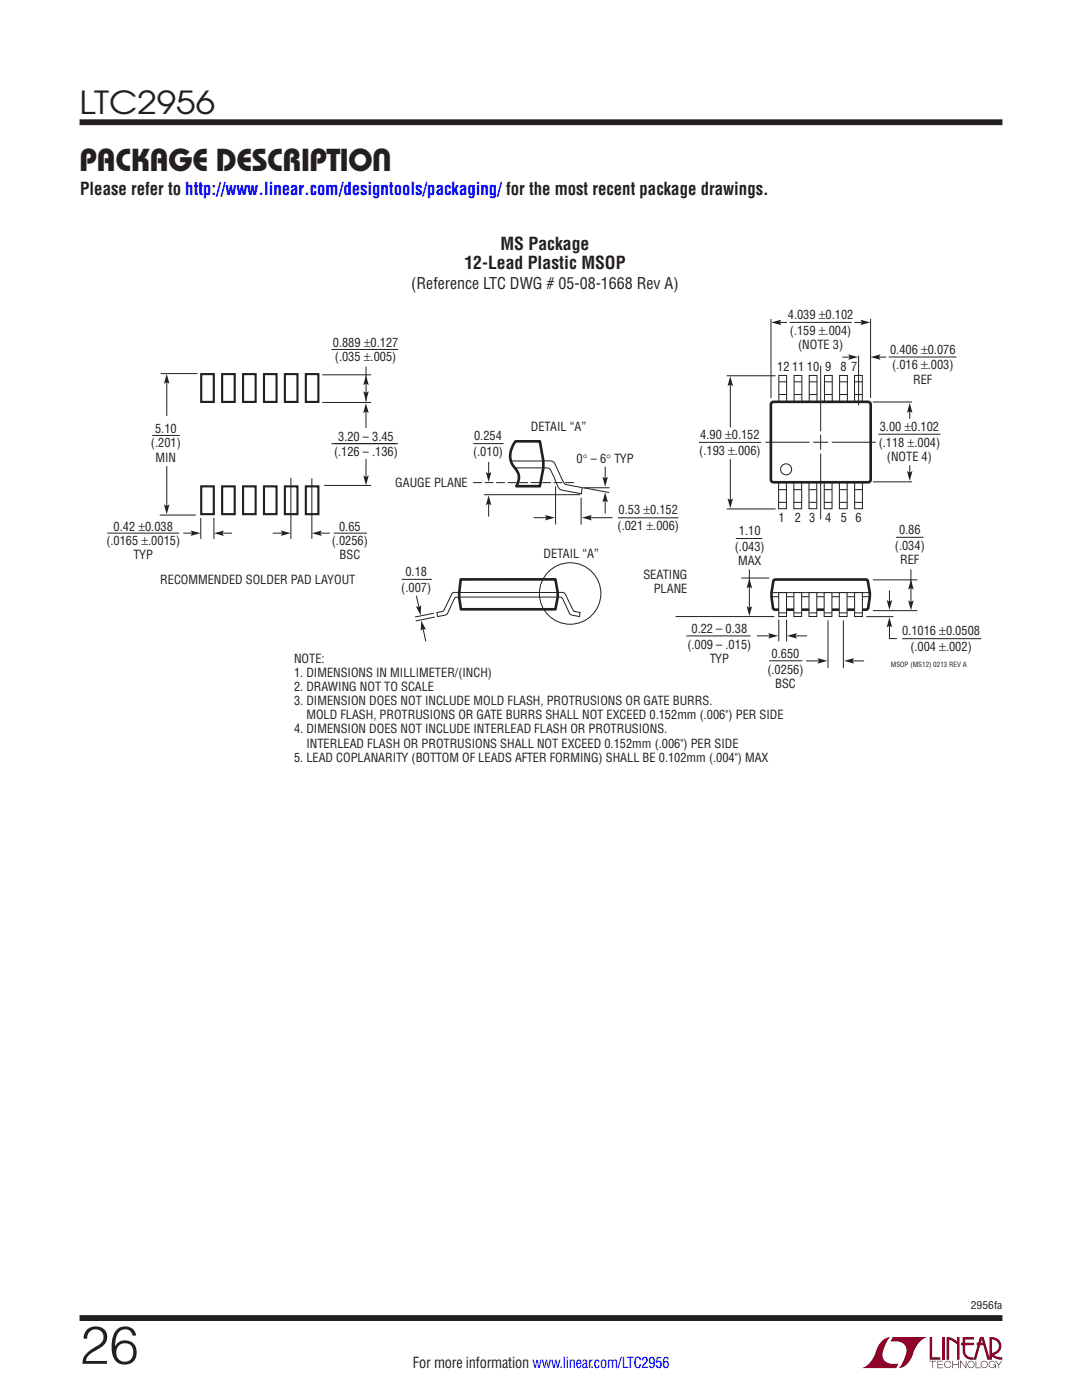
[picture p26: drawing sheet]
<svg xmlns="http://www.w3.org/2000/svg" width="216mm" height="279mm" viewBox="0 0 216 279" stroke-linecap="round" stroke-linejoin="round" font-family="sans-serif">
<defs><g id="words">
<text font-size="10.6" fill="#231f20" x="15.9" y="272.2">26</text>
<g font-size="6.3" fill="#231f20">
<text x="15.9" y="22.8">LTC2956</text>
<text x="15.9" y="34.1">PACKAGE DESCRIPTION</text>
</g>
<g font-size="3.5" fill="#231f20">
<text x="16" y="38.8">Please refer to http://www.linear.com/designtools/packaging/ for the most recent package drawings.</text>
<text x="92.7" y="53.8">12-Lead Plastic MSOP</text>
<text x="99.9" y="49.9">MS Package</text>
</g>
<text font-size="3.2" fill="#231f20" x="82.1" y="57.6">(Reference LTC DWG # 05-08-1668 Rev A)</text>
<text font-size="3" fill="#231f20" x="82.4" y="273.1">For more information www.linear.com/LTC2956</text>
<g font-size="2.5" fill="#231f20">
<text x="157.2" y="63.6">4.039 ±0.102</text>
<text x="66.4" y="69.2">0.889 ±0.127</text>
<text x="157.6" y="66.8">(.159 ±.004)</text>
<text x="159.3" y="69.6">(NOTE 3)</text>
<text x="177.6" y="70.6">0.406 ±0.076</text>
<text x="66.8" y="72.1">(.035 ±.005)</text>
<text x="155.1" y="74.1">12 11 10 9</text>
<text x="167.7" y="74.1">8 7</text>
<text x="178" y="73.7">(.016 ±.003)</text>
<text x="182.2" y="76.6">REF</text>
<text x="30.1" y="89.3">(.201)</text>
<text x="30.9" y="86.5">5.10</text>
<text x="67.5" y="88.1">3.20 – 3.45</text>
<text x="94.6" y="87.8">0.254</text>
<text x="105.9" y="86">DETAIL “A”</text>
<text x="139.7" y="87.6">4.90 ±0.152</text>
<text x="175.3" y="89.1">(.118 ±.004)</text>
<text x="175.5" y="86">3.00 ±0.102</text>
<text x="31" y="92.1">MIN</text>
<text x="66.7" y="90.9">(.126 – .136)</text>
<text x="94.4" y="91">(.010)</text>
<text x="115.1" y="92.3">0° – 6° TYP</text>
<text x="139.5" y="90.8">(.193 ±.006)</text>
<text x="177" y="92">(NOTE 4)</text>
<text x="78.9" y="97.2">GAUGE PLANE</text>
<text x="22.7" y="106">0.42 ±0.038</text>
<text x="67.7" y="105.9">0.65</text>
<text x="123.2" y="105.8">(.021 ±.006)</text>
<text x="123.4" y="102.7">0.53 ±0.152</text>
<text x="147.4" y="106.8">1.10</text>
<text x="155.3" y="104.2">1</text>
<text x="158.6" y="104.2">2 3</text>
<text x="164.6" y="104.2">4</text>
<text x="167.8" y="104.2">5 6</text>
<text x="179.4" y="106.5">0.86</text>
<text x="21.2" y="108.8">(.0165 ±.0015)</text>
<text x="26.7" y="111.6">TYP</text>
<text x="66.2" y="108.7">(.0256)</text>
<text x="67.8" y="111.6">BSC</text>
<text x="108.5" y="111.3">DETAIL “A”</text>
<text x="146.6" y="109.9">(.043)</text>
<text x="147.3" y="112.8">MAX</text>
<text x="178.6" y="109.7">(.034)</text>
<text x="179.6" y="112.5">REF</text>
<text x="32" y="116.5">RECOMMENDED SOLDER PAD LAYOUT</text>
<text x="80.1" y="118.1">(.007)</text>
<text x="80.9" y="114.9">0.18</text>
<text x="128.4" y="115.5">SEATING</text>
<text x="130.5" y="118.4">PLANE</text>
<text x="137.2" y="129.5">(.009 – .015)</text>
<text x="138" y="126.3">0.22 – 0.38</text>
<text x="154" y="131.3">0.650</text>
<text x="180" y="126.8">0.1016 ±0.0508</text>
<text x="181.7" y="129.9">(.004 ±.002)</text>
<text x="58.7" y="132.3">NOTE:</text>
<text x="58.7" y="135.1">1. DIMENSIONS IN MILLIMETER/(INCH)</text>
<text x="58.7" y="137.9">2. DRAWING NOT TO SCALE</text>
<text x="141.6" y="132.3">TYP</text>
<text x="153.1" y="134.4">(.0256)</text>
<text x="154.7" y="137.3">BSC</text>
<text x="58.7" y="140.7">3. DIMENSION DOES NOT INCLUDE MOLD FLASH, PROTRUSIONS OR GATE BURRS.</text>
<text x="61.1" y="143.6">MOLD FLASH, PROTRUSIONS OR GATE BURRS SHALL NOT EXCEED 0.152mm (.006&quot;) PER SIDE</text>
<text x="58.7" y="146.4">4. DIMENSION DOES NOT INCLUDE INTERLEAD FLASH OR PROTRUSIONS.</text>
<text x="61.1" y="149.2">INTERLEAD FLASH OR PROTRUSIONS SHALL NOT EXCEED 0.152mm (.006&quot;) PER SIDE</text>
<text x="58.7" y="152">5. LEAD COPLANARITY (BOTTOM OF LEADS AFTER FORMING) SHALL BE 0.102mm (.004&quot;) MAX</text>
</g>
<text font-size="2.1" fill="#231f20" x="193.7" y="261.2">2956fa</text>
<text font-size="1.4" fill="#231f20" x="177.8" y="133">MSOP (MS12) 0213 REV A</text>
</g></defs>
<g fill="#900126">
<path d="M185.5 266.8h.5v4.1h1.6v.5h-2.1z"/>
<path d="M176.2 267.4l1-.5h.5h-.1a6.2 6.2 0 0 0-1.4 4 2.58 2.58 0 0 0 3.1 1.3l-.5 .8h-6.9a4.9 4.9 0 0 0 3-3.8l.4-.7z"/>
<path d="M178.1 266.9h7a4.9 4.9 0 0 0-3.1 3.7 3.2 3.2 0 0 1-2.7 2.4h.1a6.2 6.2 0 0 0 1.4-4.1 2.58 2.58 0 0 0-3.1-1.2z"/>
<path d="M188 266.8h.5v4.6h-.5z"/>
<path d="M188.9 266.8l1 .2 1.1 .7v-.9h.5v4.6h-.5v-3.1l-1.6-.9v4h-.5z"/>
<path d="M185.5 271.6h1.3v.1h-.6v1.3h-.1v-1.3h-.6z"/>
<path d="M187 271.6h1.2v.1h-1v.5h.9v.2h-.9v.5h1v.1h-1.2z"/>
<path d="M190 271.6h.2v.6h1v-.6h.1v1.4h-.1v-.6h-1v.6h-.2z"/>
<path d="M191.6 271.6h.1l1 1.2v-1.2h.1v1.4l-1.1-1.2v1.2h-.1z"/>
<path d="M194.7 271.6h.1v1.3h.9v.1h-1z"/>
<path d="M198.6 271.6h.2l.5 .7 .5-.7h.2l-.6 .8v.6h-.2v-.6z"/>
<path d="M192.1 266.8h2.2v.5h-1.7v.7h1.7v.5h-1.7v1.1a1.32 1.32 0 0 0 1.7 1.3v.5l1.2-4.6h.8l1.1 4.1v-4.1a1.84 1.84 0 0 1 2.4 1.4 1.84 1.84 0 0 1-1.5 2.2l.8 .4 .9 .1v.5l-1.2-.2-1-.6v-.6a1.34 1.34 0 0 0 1.5-1.2 1.34 1.34 0 0 0-1.4-1.5v4.1h-.9l-.8-2.9h-1.3v-.5h1.2l-.2-.7-1.1 4.1a2.06 2.06 0 0 1-2.7-1.3v-1.6h-.4v-.5h.4z"/>
<path d="M193.2 271.8a.72 .72 0 0 1 1.2 .1 .72 .72 0 0 1-.4 1.1 .72 .72 0 0 1-1-.7h.2a.59 .59 0 0 0 .8 .5 .59 .59 0 0 0 .2-.9 .59 .59 0 0 0-1 .2v.2h-.2z"/>
<path d="M195.9 271.8a.72 .72 0 0 1 1.1 .1 .72 .72 0 0 1-.4 1.1 .72 .72 0 0 1-.9-.7h.1a.59 .59 0 0 0 .8 .5 .59 .59 0 0 0 .2-.9 .59 .59 0 0 0-.9 .2l-.1 .2h-.1z"/>
<path d="M197.5 271.8a.72 .72 0 0 1 1.2 .2h-.2a.59 .59 0 0 0-.9-.1 .59 .59 0 0 0 .1 .9 .59 .59 0 0 0 .9-.4h-.5v-.1h.6v.7h-.1v-.3a.73 .73 0 0 1-1.1 .2 .73 .73 0 0 1 0-1.1z"/>
<path d="M188.6 271.8a.71 .71 0 0 1 1.2 .3h-.1a.59 .59 0 0 0-.9-.3 .59 .59 0 0 0-.1 1 .59 .59 0 0 0 1-.3h.1a.73 .73 0 0 1-1.1 .4 .73 .73 0 0 1-.1-1.1z"/>
</g>
<path d="M15.9 24.4h184.1M15.9 263h184.1" fill="none" stroke="#231f20" stroke-width="1.2" stroke-linecap="butt"/>
<path d="M123.3 103.3h12.1" fill="none" stroke="#231f20" stroke-width=".2"/>
<path d="M91.9 115.6h18.9l.5 2.6v1l-.5 2.4h-18.8l-.4-2.4z" fill="#fff"/>
<path d="M91.9 115.6h18.9l.5 2.6v1l-.5 2.4h-18.8l-.4-2.4z" fill="none" stroke="#231f20" stroke-width=".53"/>
<g fill="none" stroke="#231f20" stroke-width=".2">
<path d="M110.9 97.1v7.6M116 99.3v5.4M80.1 115.6h6.1M91.7 119.2h-.4a.62 .62 0 0 0-.7 .5l-1.1 2.2a1.27 1.27 0 0 1-1.4 1l-.8 .2-.1-.9 .5-.1a.97 .97 0 0 0 1.1-.7l1-2.1a1.14 1.14 0 0 1 1-1.1h20.5a1.65 1.65 0 0 1 1.5 .3l1.4 2.9a.96 .96 0 0 0 1.1 .7l.5 .1-.2 .9-1.1-.3a1.04 1.04 0 0 1-1.1-.9l-1-2.2a.85 .85 0 0 0-1.1-.5h-19.8M117.6 103.3h4.6M146.8 107.5h5.3M147.9 115.4h5.6M149.5 113.6v7.9M153.9 118.3h19.7M154 119.1h19.6M178.8 107.2h5.5M86.6 122.4l-3.8 .7"/>
<path d="M86.7 123.1l-3.8 .8M134.8 123.1h19.7M136.9 126.9h12.9M153.5 131.9h6.6M155.4 123.7v4.3M157 123.7v4.3M165.2 123.8v9.5M168.3 123.8v9.5M172.9 123.1h5.4M174.2 121.9h8.9"/>
</g>
<path d="M116.1 103.3l2-.5-.3 .5 .3 .6z" fill="#231f20"/>
<path d="M106.5 103.3h2.7" fill="none" stroke="#231f20" stroke-width=".2"/>
<path d="M108.7 102.8l2 .5-2 .6 .4-.6z" fill="#231f20"/>
<path d="M83.1 118.9l.5 2.4" fill="none" stroke="#231f20" stroke-width=".2"/>
<path d="M83 121l.6 .2 .4-.4-.1 2z" fill="#231f20"/>
<path d="M84.4 125.3l.6 2.7" fill="none" stroke="#231f20" stroke-width=".2"/>
<g fill="#231f20">
<path d="M84.1 123.9l.9 1.8-.6-.2-.5 .4z"/>
<path d="M149 121l.5 .3 .6-.3-.6 2z"/>
<path d="M149.5 115.4l.6 2-.6-.3-.5 .3z"/>
</g>
<path d="M181.8 113.6v6.7" fill="none" stroke="#231f20" stroke-width=".2"/>
<g fill="#231f20">
<path d="M181.2 119.8l.6 .3 .5-.3-.5 2z"/>
<path d="M181.8 115.7l.5 1.9-.5-.3-.6 .3z"/>
</g>
<path d="M158.6 126.9h2.4" fill="none" stroke="#231f20" stroke-width=".2"/>
<path d="M157 126.9l2-.5-.3 .5 .3 .5z" fill="#231f20"/>
<path d="M151 126.9h2.8" fill="none" stroke="#231f20" stroke-width=".2"/>
<path d="M153.3 126.4l2 .5-2 .5 .3-.5z" fill="#231f20"/>
<path d="M170 131.9h2.4" fill="none" stroke="#231f20" stroke-width=".2"/>
<path d="M168.4 131.9l2-.6-.3 .6 .3 .5z" fill="#231f20"/>
<path d="M160.9 131.9h2.7" fill="none" stroke="#231f20" stroke-width=".2"/>
<path d="M163.1 131.3l2 .6-2 .5 .3-.5z" fill="#231f20"/>
<path d="M177.5 117.8v2.4" fill="none" stroke="#231f20" stroke-width=".2"/>
<path d="M176.9 119.8l.6 .3 .5-.3-.5 1.9z" fill="#231f20"/>
<path d="M177.5 124.7v2.7h1.5" fill="none" stroke="#231f20" stroke-width=".2"/>
<path d="M177.5 123.2l.5 2-.5-.3-.6 .3z" fill="#231f20"/>
<path d="M154.4 115.8l.3-.1h18.1l.3 .1a8.8 8.8 0 0 1-.1 5.8l-18.4 .1-.3-.2a10.4 10.4 0 0 1 .1-5.7z" fill="none" stroke="#231f20" stroke-width=".53"/>
<path d="M155.4 118.3h1.5v4.7h-1.5z" fill="#fff"/>
<path d="M155.4 118.3h1.5v4.7h-1.5zM155.4 122.3h1.5" fill="none" stroke="#231f20" stroke-width=".2"/>
<path d="M158.4 118.3h1.6v4.7h-1.6z" fill="#fff"/>
<path d="M158.4 118.3h1.6v4.7h-1.6zM158.5 122.3h1.5" fill="none" stroke="#231f20" stroke-width=".2"/>
<path d="M161.4 118.3h1.6v4.7h-1.6z" fill="#fff"/>
<path d="M161.4 118.3h1.6v4.7h-1.6zM161.5 122.3h1.5" fill="none" stroke="#231f20" stroke-width=".2"/>
<path d="M164.4 118.3h1.6v4.7h-1.6z" fill="#fff"/>
<path d="M164.4 118.3h1.6v4.7h-1.6zM164.5 122.3h1.5" fill="none" stroke="#231f20" stroke-width=".2"/>
<path d="M167.5 118.3h1.5v4.7h-1.5z" fill="#fff"/>
<path d="M167.5 118.3h1.5v4.7h-1.5zM167.5 122.3h1.5" fill="none" stroke="#231f20" stroke-width=".2"/>
<path d="M170.5 118.3h1.6v4.7h-1.6z" fill="#fff"/>
<path d="M94.5 88.5h6M170.5 118.3h1.6v4.7h-1.6zM174.2 115.7h8.9M170.6 122.3h1.5" fill="none" stroke="#231f20" stroke-width=".2"/>
<path d="M102.9 88.1h4.8l.7 3.9v1.4l-.7 3.6h-4.7a3.1 3.1 0 0 0-.6-4.1 4.3 4.3 0 0 1 .5-4.8z" fill="#fff"/>
<path d="M102.9 88.1h4.8l.7 3.9v1.4l-.7 3.6h-4.7a3.1 3.1 0 0 0-.6-4.1 4.3 4.3 0 0 1 .5-4.8z" fill="none" stroke="#231f20" stroke-width=".53"/>
<path d="M97.5 92.2v2.5M102.1 92h7.7a1.25 1.25 0 0 1 1.2 1.1l1.3 2.8a1.23 1.23 0 0 0 1.3 .9l2.6 .5-.2 1.2-2.8-.5a2.07 2.07 0 0 1-1.9-.9l-1.1-2.5a1.4 1.4 0 0 0-1.8-1.2h-5.7" fill="none" stroke="#231f20" stroke-width=".2"/>
<path d="M97 94.2l.5 .3 .5-.3-.5 2z" fill="#231f20"/>
<path d="M97.5 100.4v2.7" fill="none" stroke="#231f20" stroke-width=".2"/>
<path d="M97.5 98.9l.5 1.9-.5-.3-.5 .3z" fill="#231f20"/>
<path d="M96.6 98.7h19.2M116.4 97.3h5.2M116.4 97.4l5.2 .9M120.8 93.2v2.4" fill="none" stroke="#231f20" stroke-width=".2"/>
<path d="M114.5 96.3h-20.4" fill="none" stroke="#231f20" stroke-width=".2" stroke-dasharray="1.8 .5" stroke-linecap="butt"/>
<path d="M120.2 95.2l.6 .3 .5-.3-.5 1.9z" fill="#231f20"/>
<path d="M120.8 99.8v2.7" fill="none" stroke="#231f20" stroke-width=".2"/>
<path d="M120.8 98.3l.5 1.9-.5-.3-.6 .3z" fill="#231f20"/>
<g fill="none" stroke="#231f20" stroke-width=".2">
<path d="M32.1 74.6h7.3M31.9 102.8h7.2"/>
<circle cx="113.8" cy="118.4" r="6.1"/>
</g>
<path d="M40.2 74.7h2.5v5.5h-2.5zM44.3 74.7h2.5v5.5h-2.5zM48.5 74.7h2.5v5.5h-2.5zM52.7 74.7h2.5v5.5h-2.5zM56.8 74.7h2.6v5.5h-2.6zM61 74.7h2.5v5.5h-2.5zM40.2 97.1h2.5v5.5h-2.5zM44.3 97.1h2.5v5.5h-2.5zM48.5 97.1h2.5v5.5h-2.5zM52.7 97.1h2.5v5.5h-2.5zM56.8 97.1h2.6v5.5h-2.6zM61 97.1h2.5v5.5h-2.5z" fill="none" stroke="#231f20" stroke-width=".42"/>
<g fill="#231f20">
<path d="M32.7 100.7l.6 .3 .5-.3-.5 2z"/>
<path d="M33.3 74.6l.5 2-.5-.3-.6 .3z"/>
<path d="M73 74.9l.6 2-.6-.4-.5 .4z"/>
</g>
<path d="M33.3 76.2v6.8M33.3 93v8.2M64.3 80.3h9.7M64.7 96.9h9.4M66.7 88.5h12.3" fill="none" stroke="#231f20" stroke-width=".2"/>
<path d="M73 80.5l.6 1.9-.6-.3-.5 .3z" fill="#231f20"/>
<path d="M64.3 74.8h9.8M66.1 69.7h13.3M66.1 88.5h13.3M73 81.8v3.6" fill="none" stroke="#231f20" stroke-width=".2"/>
<path d="M72.5 78.1l.5 .3 .6-.3-.6 2z" fill="#231f20"/>
<path d="M73 73.1v7M58 95.4v12.2M62.2 95.5v12.1" fill="none" stroke="#231f20" stroke-width=".2"/>
<g fill="#231f20">
<path d="M62.2 106.4l2-.5-.3 .5 .3 .6z"/>
<path d="M56 105.9l2 .5-2 .5 .3-.5z"/>
</g>
<path d="M40.1 103.4v4.2M42.7 103.4v4.2" fill="none" stroke="#231f20" stroke-width=".2"/>
<g fill="#231f20">
<path d="M42.7 106.4l2-.5-.3 .5 .3 .6z"/>
<path d="M38 105.9l2 .5-2 .5 .3-.5z"/>
</g>
<path d="M36.6 106.4h2.1M44.2 106.4h2.1M54.4 106.4h2.2M63.7 106.4h2.1" fill="none" stroke="#231f20" stroke-width=".2"/>
<path d="M72.5 94.9l.5 .3 .6-.3-.6 2z" fill="#231f20"/>
<g fill="none" stroke="#231f20" stroke-width=".2">
<path d="M153.8 63.6v15.9M155.4 74.9h1.6v5.3h-1.6zM155.4 78.7h1.5M155.4 76.2h1.5M157.5 64.3h12.5M158.4 74.9h1.6v5.3h-1.6zM158.5 78.7h1.5M158.5 76.2h1.5M161.5 74.9h1.5v5.3h-1.5zM161.5 78.7h1.5M161.5 76.2h1.5M163.8 73v13.1"/>
<path d="M164.5 74.9h1.6v5.3h-1.6zM164.5 78.7h1.5M164.5 76.2h1.5M167.5 74.9h1.6v5.3h-1.6zM167.5 78.7h1.6M167.5 76.2h1.6M170.5 74.9h1.6v5.3h-1.6zM170.5 64.3h1.8M170.5 78.7h1.5M170.5 76.2h1.5M173.7 63.6v15.8M177.3 71.3h13.6"/>
<path d="M30.4 86.9h5.5M73 91.6v3.7M152.7 88.3h8.8M155.4 96.2h1.5v5.3h-1.5zM155.4 97.7h1.5M158.4 96.2h1.6v5.3h-1.6zM158.4 97.7h1.5M161.4 96.2h1.6v5.3h-1.6zM161.4 97.7h1.6M162.3 88.3h3M163.8 86.7v3M163.8 90.5v13.1"/>
<path d="M164.5 96.2h1.5v5.3h-1.5zM164.5 97.7h1.5M166 88.3h8.8M167.5 96.2h1.5v5.3h-1.5zM167.5 97.7h1.5M170.5 96.2h1.6v5.3h-1.6zM170.5 97.7h1.6M174.2 80.2h7.8M174.2 96.2h7.8M175.3 86.7h12.4M21.4 106.4h14.3M66.6 106.4h6.6"/>
<path d="M155.4 100.3h1.5M158.4 100.3h1.5M161.4 100.3h1.6M164.5 100.3h1.5M167.5 100.3h1.5M170.5 100.3h1.6M180 127.5h15.8"/>
</g>
<path d="M153.9 80.5l.4-.3 19.2 .1 .2 .4v15.3l-.5 .2h-19.1l-.3-.5z" fill="none" stroke="#231f20" stroke-width=".53"/>
<path d="M171.7 63.8l2 .5-2 .6 .3-.6z" fill="#231f20"/>
<path d="M168.1 71.3h1.7" fill="none" stroke="#231f20" stroke-width=".2"/>
<path d="M169.2 70.7l2 .6-2 .5 .4-.5z" fill="#231f20"/>
<path d="M155.3 64.3h1.8" fill="none" stroke="#231f20" stroke-width=".2"/>
<path d="M153.9 64.3l2-.5-.3 .5 .3 .6z" fill="#231f20"/>
<path d="M175.1 71.3h1.8" fill="none" stroke="#231f20" stroke-width=".2"/>
<path d="M173.7 71.3l2-.6-.3 .6 .3 .5z" fill="#231f20"/>
<path d="M181.5 81.8v1.8" fill="none" stroke="#231f20" stroke-width=".2"/>
<path d="M181.5 80.4l.6 2-.6-.3-.5 .3z" fill="#231f20"/>
<path d="M181.5 92.8v1.8" fill="none" stroke="#231f20" stroke-width=".2"/>
<path d="M181 94l.5 .3 .6-.3-.6 2z" fill="#231f20"/>
<path d="M145.7 76.5v8.8M139.5 88.3h12.4" fill="none" stroke="#231f20" stroke-width=".2"/>
<path d="M145.7 75.1l.6 2-.6-.4-.5 .4z" fill="#231f20"/>
<path d="M145.7 91.7v8.4" fill="none" stroke="#231f20" stroke-width=".2"/>
<path d="M145.2 99.5l.5 .3 .6-.3-.6 2z" fill="#231f20"/>
<g fill="none" stroke="#231f20" stroke-width=".2">
<path d="M145 75h9.8M171.3 71v9.9M145 101.6h9.8"/>
<circle cx="156.9" cy="93.7" r="1.1"/>
</g>
<use href="#words"/>
</svg>
